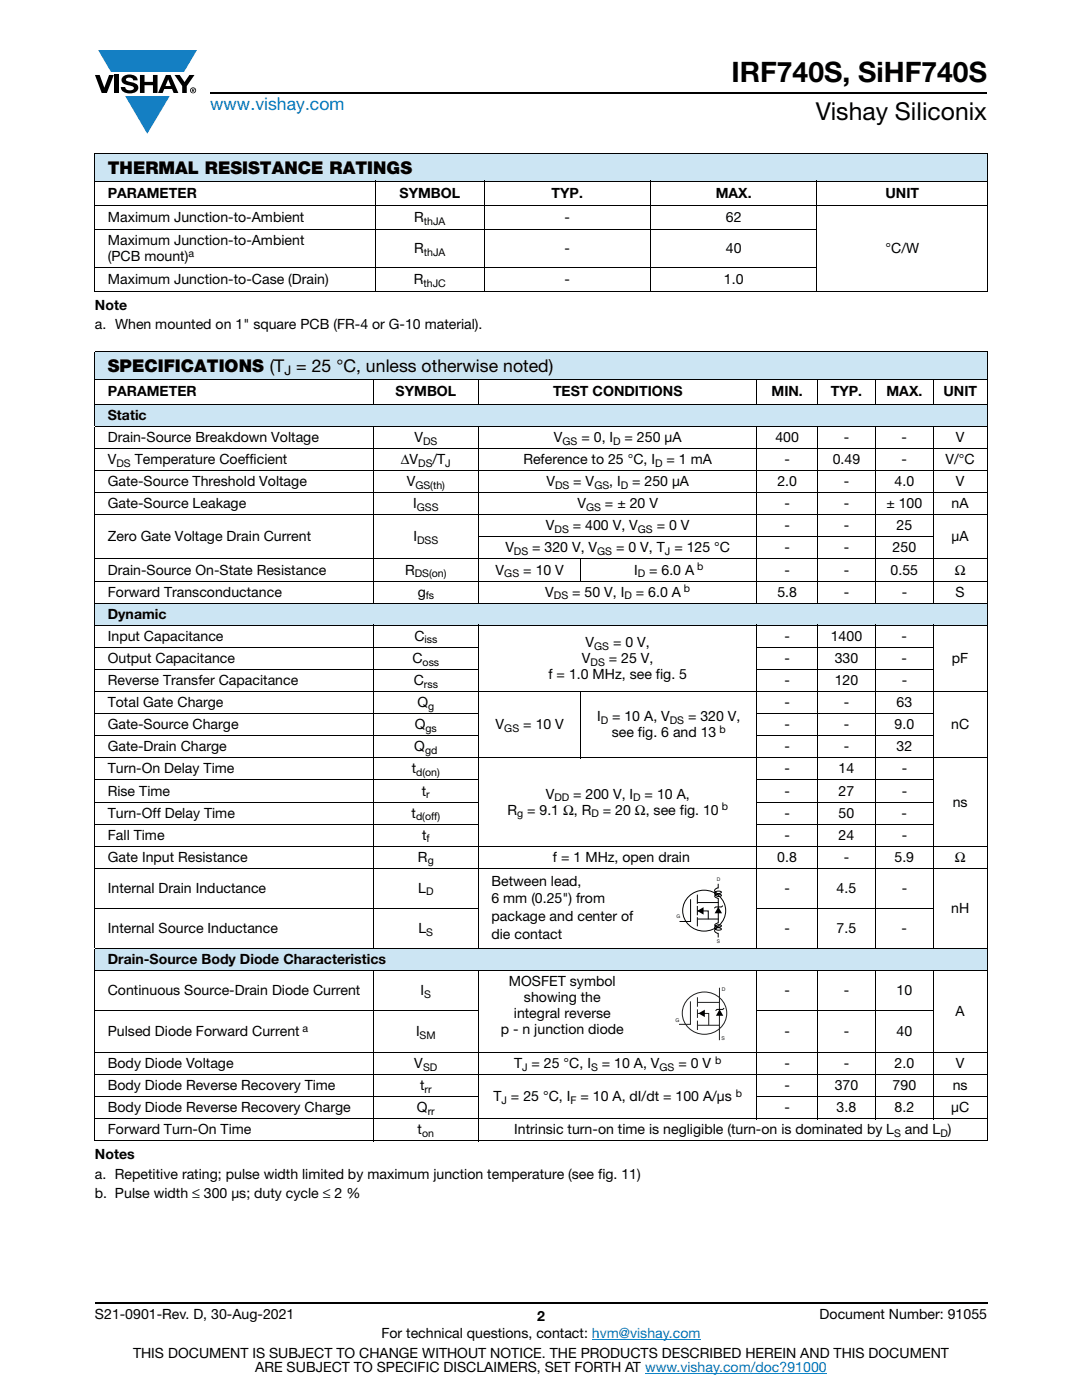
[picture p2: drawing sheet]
<svg xmlns="http://www.w3.org/2000/svg" width="216mm" height="279mm" viewBox="0 0 216 279" stroke-linecap="round" stroke-linejoin="round" font-family="sans-serif">
<defs><g id="words">
<text font-size="5.6" x="145.9" y="16.4">IRF740S, SiHF740S</text>
<text font-size="4.9" x="162.8" y="24">Vishay Siliconix</text>
<text font-size="3.5" fill="#007ec4" x="42" y="21.9">www.vishay.com</text>
<g font-size="3.5">
<text x="21.5" y="34.8">THERMAL RESISTANCE RATINGS</text>
<text x="21.5" y="74.3">SPECIFICATIONS (T = 25 °C, unless otherwise noted)</text>
</g>
<g font-size="2.8">
<text x="21.5" y="39.5">PARAMETER</text>
<text x="79.7" y="39.5">SYMBOL</text>
<text x="110.1" y="39.5">TYP.</text>
<text x="142.8" y="39.5">MAX.</text>
<text x="176.7" y="39.5">UNIT</text>
<text x="21.5" y="44.3">Maximum Junction-to-Ambient</text>
<text x="82.7" y="44.3">R</text>
<text x="112.6" y="44.3">-</text>
<text x="144.8" y="44.3">62</text>
<text x="21.5" y="48.9">Maximum Junction-to-Ambient</text>
<text x="21.5" y="52.1">(PCB mount)</text>
<text x="82.7" y="50.5">R</text>
<text x="112.6" y="50.5">-</text>
<text x="144.8" y="50.5">40</text>
<text x="176.7" y="50.5">°C/W</text>
<text x="21.5" y="56.7">Maximum Junction-to-Case (Drain)</text>
<text x="82.6" y="56.7">R</text>
<text x="112.6" y="56.7">-</text>
<text x="144.4" y="56.7">1.0</text>
<text x="18.9" y="61.8">Note</text>
<text x="18.9" y="65.7">a. When mounted on 1&quot; square PCB (FR-4 or G-10 material).</text>
<text x="21.5" y="79.1">PARAMETER</text>
<text x="21.5" y="83.8">Static</text>
<text x="78.9" y="79.1">SYMBOL</text>
<text x="110.4" y="79.1">TEST CONDITIONS</text>
<text x="153.9" y="79.1">MIN.</text>
<text x="165.8" y="79.1">TYP.</text>
<text x="176.9" y="79.1">MAX.</text>
<text x="188.2" y="79.1">UNIT</text>
<text x="21.5" y="88.2">Drain-Source Breakdown Voltage</text>
<text x="82.7" y="88.2">V</text>
<text x="110.5" y="88.2">V</text>
<text x="116" y="88.2">= 0, I</text>
<text x="124.6" y="88.2">= 250 μA</text>
<text x="154.7" y="88.2">400</text>
<text x="168.4" y="88.2">-</text>
<text x="179.9" y="88.2">-</text>
<text x="190.7" y="88.2">V</text>
<text x="21.5" y="92.6">V</text>
<text x="26.9" y="92.6">Temperature Coefficient</text>
<text x="80" y="92.6">ΔV</text>
<text x="86.3" y="92.6">/T</text>
<text x="104.4" y="92.6">Reference to 25 °C, I</text>
<text x="133" y="92.6">= 1 mA</text>
<text x="156.5" y="92.6">-</text>
<text x="166.2" y="92.6">0.49</text>
<text x="179.9" y="92.6">-</text>
<text x="188.7" y="92.6">V/°C</text>
<text x="21.5" y="97">Gate-Source Threshold Voltage</text>
<text x="21.5" y="101.4">Gate-Source Leakage</text>
<text x="81.1" y="97">V</text>
<text x="82.4" y="101.4">I</text>
<text x="109" y="97">V</text>
<text x="114.4" y="97">= V</text>
<text x="115.2" y="101.4">V</text>
<text x="120.7" y="101.4">= ± 20 V</text>
<text x="121.6" y="97">, I</text>
<text x="126.1" y="97">= 250 μA</text>
<text x="155.1" y="97">2.0</text>
<text x="156.5" y="101.4">-</text>
<text x="168.4" y="101.4">-</text>
<text x="168.4" y="97">-</text>
<text x="176.9" y="101.4">± 100</text>
<text x="178.5" y="97">4.0</text>
<text x="189.9" y="101.4">nA</text>
<text x="190.7" y="97">V</text>
<text x="108.9" y="105.9">V</text>
<text x="114.3" y="105.9">= 400 V, V</text>
<text x="131" y="105.9">= 0 V</text>
<text x="156.5" y="105.9">-</text>
<text x="168.4" y="105.9">-</text>
<text x="178.9" y="105.9">25</text>
<text x="21.5" y="108.1">Zero Gate Voltage Drain Current</text>
<text x="82.5" y="108.1">I</text>
<text x="100.8" y="110.3">V</text>
<text x="106.2" y="110.3">= 320 V, V</text>
<text x="122.9" y="110.3">= 0 V, T = 125 °C</text>
<text x="156.5" y="110.3">-</text>
<text x="168.4" y="110.3">-</text>
<text x="178.1" y="110.3">250</text>
<text x="189.9" y="108.1">μA</text>
<text x="21.5" y="114.7">Drain-Source On-State Resistance</text>
<text x="21.5" y="119.1">Forward Transconductance</text>
<text x="80.8" y="114.7">R</text>
<text x="83.3" y="119.1">g</text>
<text x="98.9" y="114.7">V</text>
<text x="104.4" y="114.7">= 10 V</text>
<text x="108.8" y="119.1">V</text>
<text x="114.2" y="119.1">= 50 V, I</text>
<text x="126.5" y="114.7">I</text>
<text x="126.9" y="119.1">= 6.0 A</text>
<text x="129.5" y="114.7">= 6.0 A</text>
<text x="155.1" y="119.1">5.8</text>
<text x="156.5" y="114.7">-</text>
<text x="168.4" y="114.7">-</text>
<text x="168.4" y="119.1">-</text>
<text x="177.7" y="114.7">0.55</text>
<text x="179.9" y="119.1">-</text>
<text x="190.5" y="114.7">Ω</text>
<text x="190.7" y="119.1">S</text>
<text x="21.5" y="123.5">Dynamic</text>
<text x="21.5" y="127.9">Input Capacitance</text>
<text x="82.7" y="127.9">C</text>
<text x="116.9" y="129.1">V</text>
<text x="122.3" y="129.1">= 0 V,</text>
<text x="156.5" y="127.9">-</text>
<text x="165.8" y="127.9">1400</text>
<text x="179.9" y="127.9">-</text>
<text x="21.5" y="132.3">Output Capacitance</text>
<text x="21.5" y="136.7">Reverse Transfer Capacitance</text>
<text x="82.3" y="132.3">C</text>
<text x="82.5" y="136.7">C</text>
<text x="109.4" y="135.5">f = 1.0 MHz, see fig. 5</text>
<text x="116.1" y="132.3">V</text>
<text x="121.5" y="132.3">= 25 V,</text>
<text x="156.5" y="132.3">-</text>
<text x="156.5" y="136.7">-</text>
<text x="166.6" y="132.3">330</text>
<text x="166.6" y="136.7">120</text>
<text x="179.9" y="132.3">-</text>
<text x="179.9" y="136.7">-</text>
<text x="189.9" y="132.3">pF</text>
<text x="21.5" y="141.1">Total Gate Charge</text>
<text x="83.3" y="141.1">Q</text>
<text x="119.1" y="144">I</text>
<text x="122.1" y="144">= 10 A, V</text>
<text x="137.3" y="144">= 320 V,</text>
<text x="156.5" y="141.1">-</text>
<text x="168.4" y="141.1">-</text>
<text x="178.9" y="141.1">63</text>
<text x="21.5" y="149.9">Gate-Drain Charge</text>
<text x="21.5" y="145.5">Gate-Source Charge</text>
<text x="82.7" y="149.9">Q</text>
<text x="82.8" y="145.5">Q</text>
<text x="98.9" y="145.5">V</text>
<text x="104.4" y="145.5">= 10 V</text>
<text x="122.1" y="147.1">see fig. 6 and 13</text>
<text x="156.5" y="149.9">-</text>
<text x="156.5" y="145.5">-</text>
<text x="168.4" y="149.9">-</text>
<text x="168.4" y="145.5">-</text>
<text x="178.5" y="145.5">9.0</text>
<text x="178.9" y="149.9">32</text>
<text x="189.8" y="145.5">nC</text>
<text x="21.5" y="154.3">Turn-On Delay Time</text>
<text x="82.2" y="154.3">t</text>
<text x="156.5" y="154.3">-</text>
<text x="167.3" y="154.3">14</text>
<text x="179.9" y="154.3">-</text>
<text x="21.5" y="158.8">Rise Time</text>
<text x="84.2" y="158.8">t</text>
<text x="108.9" y="159.4">V</text>
<text x="114.4" y="159.4">= 200 V, I</text>
<text x="128.6" y="159.4">= 10 A,</text>
<text x="156.5" y="158.8">-</text>
<text x="167.3" y="158.8">27</text>
<text x="179.9" y="158.8">-</text>
<text x="190.1" y="161">ns</text>
<text x="21.5" y="167.6">Fall Time</text>
<text x="21.5" y="163.2">Turn-Off Delay Time</text>
<text x="82.1" y="163.2">t</text>
<text x="84.2" y="167.6">t</text>
<text x="101.2" y="162.6">R</text>
<text x="105.2" y="162.6">= 9.1 Ω, R</text>
<text x="120.3" y="162.6">= 20 Ω, see fig. 10</text>
<text x="156.5" y="163.2">-</text>
<text x="156.5" y="167.6">-</text>
<text x="167.3" y="163.2">50</text>
<text x="167.3" y="167.6">24</text>
<text x="179.9" y="163.2">-</text>
<text x="179.9" y="167.6">-</text>
<text x="21.5" y="172">Gate Input Resistance</text>
<text x="83.4" y="172">R</text>
<text x="110.3" y="172">f = 1 MHz, open drain</text>
<text x="155.1" y="172">0.8</text>
<text x="168.3" y="172">-</text>
<text x="178.5" y="172">5.9</text>
<text x="190.5" y="172">Ω</text>
<text x="21.5" y="178.2">Internal Drain Inductance</text>
<text x="83.5" y="178.2">L</text>
<text x="98.1" y="176.7">Between lead,</text>
<text x="156.5" y="178.2">-</text>
<text x="166.9" y="178.2">4.5</text>
<text x="179.9" y="178.2">-</text>
<text x="98.1" y="180.3">6 mm (0.25&quot;) from</text>
<text x="98.1" y="183.8">package and center of</text>
<text x="189.8" y="182.2">nH</text>
<text x="21.5" y="186.2">Internal Source Inductance</text>
<text x="83.5" y="186.2">L</text>
<text x="98.1" y="187.3">die contact</text>
<text x="156.5" y="186.2">-</text>
<text x="166.9" y="186.2">7.5</text>
<text x="179.9" y="186.2">-</text>
<text x="21.5" y="192.4">Drain-Source Body Diode Characteristics</text>
<text x="101.5" y="196.8">MOSFET symbol</text>
<text x="21.5" y="198.6">Continuous Source-Drain Diode Current</text>
<text x="83.9" y="198.6">I</text>
<text x="102.5" y="203.2">integral reverse</text>
<text x="104.5" y="200">showing the</text>
<text x="156.5" y="198.6">-</text>
<text x="168.4" y="198.6">-</text>
<text x="178.9" y="198.6">10</text>
<text x="190.7" y="202.8">A</text>
<text x="21.5" y="206.8">Pulsed Diode Forward Current</text>
<text x="83" y="206.8">I</text>
<text x="99.9" y="206.3">p - n junction diode</text>
<text x="156.5" y="206.8">-</text>
<text x="168.4" y="206.8">-</text>
<text x="178.9" y="206.8">40</text>
<text x="21.5" y="213.2">Body Diode Voltage</text>
<text x="82.7" y="213.2">V</text>
<text x="102.6" y="213.2">T = 25 °C, I</text>
<text x="120.1" y="213.2">= 10 A, V</text>
<text x="135.4" y="213.2">= 0 V</text>
<text x="156.5" y="213.2">-</text>
<text x="168.4" y="213.2">-</text>
<text x="178.5" y="213.2">2.0</text>
<text x="190.7" y="213.2">V</text>
<text x="21.5" y="217.6">Body Diode Reverse Recovery Time</text>
<text x="21.5" y="222">Body Diode Reverse Recovery Charge</text>
<text x="83.2" y="222">Q</text>
<text x="83.8" y="217.6">t</text>
<text x="98.5" y="219.8">T = 25 °C, I</text>
<text x="115.8" y="219.8">= 10 A, dI/dt = 100 A/μs</text>
<text x="156.5" y="217.6">-</text>
<text x="156.5" y="222">-</text>
<text x="166.6" y="217.6">370</text>
<text x="166.9" y="222">3.8</text>
<text x="178.1" y="217.6">790</text>
<text x="178.5" y="222">8.2</text>
<text x="189.8" y="222">μC</text>
<text x="190.1" y="217.6">ns</text>
<text x="21.5" y="226.4">Forward Turn-On Time</text>
<text x="83.3" y="226.4">t</text>
<text x="102.6" y="226.4">Intrinsic turn-on time is negligible (turn-on is dominated by L</text>
<text x="180.6" y="226.4">and L )</text>
<text x="18.9" y="231.4">Notes</text>
<text x="18.9" y="239.1">b. Pulse width ≤ 300 μs; duty cycle ≤ 2 %</text>
<text x="18.9" y="235.2">a. Repetitive rating; pulse width limited by maximum junction temperature (see fig. 11)</text>
<text x="18.9" y="263.3">S21-0901-Rev. D, 30-Aug-2021</text>
<text x="107.2" y="263.6">2</text>
<text x="163.6" y="263.3">Document Number: 91055</text>
<text x="76.1" y="267.1">For technical questions, contact: hvm@vishay.com</text>
<text x="26.5" y="271">THIS DOCUMENT IS SUBJECT TO CHANGE WITHOUT NOTICE. THE PRODUCTS DESCRIBED HEREIN AND THIS DOCUMENT</text>
<text x="50.9" y="273.8">ARE SUBJECT TO SPECIFIC DISCLAIMERS, SET FORTH AT www.vishay.com/doc?91000</text>
</g>
<text font-size="2.6" x="56.8" y="74.9">J</text>
<g font-size="2.1">
<text x="84.6" y="44.8">thJA</text>
<text x="37.6" y="51.2">a</text>
<text x="84.6" y="51">thJA</text>
<text x="84.5" y="57.2">thJC</text>
<text x="84.4" y="88.7">DS</text>
<text x="112.2" y="88.7">GS</text>
<text x="122.4" y="88.7">D</text>
<text x="23.2" y="93.1">DS</text>
<text x="83.4" y="93.1">DS</text>
<text x="88.9" y="93.1">J</text>
<text x="130.7" y="93.1">D</text>
<text x="82.9" y="97.5">GS(th)</text>
<text x="83.2" y="101.9">GSS</text>
<text x="110.7" y="97.5">DS</text>
<text x="116.9" y="101.9">GS</text>
<text x="118.6" y="97.5">GS</text>
<text x="123.9" y="97.5">D</text>
<text x="110.7" y="106.4">DS</text>
<text x="127.3" y="106.4">GS</text>
<text x="83.2" y="108.6">DSS</text>
<text x="102.6" y="110.8">DS</text>
<text x="119.2" y="110.8">GS</text>
<text x="132.7" y="110.8">J</text>
<text x="139.1" y="113.8">b</text>
<text x="82.8" y="115.2">DS(on)</text>
<text x="84.9" y="119.6">fs</text>
<text x="100.6" y="115.2">GS</text>
<text x="110.5" y="119.6">DS</text>
<text x="124.6" y="119.6">D</text>
<text x="127.3" y="115.2">D</text>
<text x="136.5" y="118.2">b</text>
<text x="84.7" y="128.4">iss</text>
<text x="118.6" y="129.6">GS</text>
<text x="84.3" y="132.8">oss</text>
<text x="84.6" y="137.2">rss</text>
<text x="117.9" y="132.8">DS</text>
<text x="85.4" y="141.6">g</text>
<text x="84.9" y="146">gs</text>
<text x="100.6" y="146">GS</text>
<text x="119.9" y="144.5">D</text>
<text x="133.6" y="144.5">DS</text>
<text x="143.6" y="146.3">b</text>
<text x="83.1" y="154.9">d(on)</text>
<text x="84.8" y="150.5">gd</text>
<text x="85.1" y="159.3">r</text>
<text x="110.6" y="159.9">DD</text>
<text x="126.4" y="159.9">D</text>
<text x="144" y="161.7">b</text>
<text x="83" y="163.7">d(off)</text>
<text x="103.2" y="163.1">g</text>
<text x="118" y="163.1">D</text>
<text x="85.1" y="168.1">f</text>
<text x="85.3" y="172.5">g</text>
<text x="85" y="178.7">D</text>
<text x="85.1" y="186.7">S</text>
<text x="84.7" y="199.1">S</text>
<text x="60.4" y="206">a</text>
<text x="83.7" y="207.3">SM</text>
<text x="84.4" y="213.7">SD</text>
<text x="104.2" y="213.7">J</text>
<text x="117.9" y="213.7">S</text>
<text x="131.6" y="213.7">GS</text>
<text x="142.7" y="212.3">b</text>
<text x="84.7" y="218.1">rr</text>
<text x="100.1" y="220.3">J</text>
<text x="113.8" y="220.3">F</text>
<text x="146.8" y="218.9">b</text>
<text x="84.2" y="226.9">on</text>
<text x="85.3" y="222.5">rr</text>
<text x="178.4" y="226.9">S</text>
<text x="187.7" y="226.9">D</text>
</g>
<g font-size="1" fill="#211e1e">
<text x="143" y="175.9">D</text>
<text x="135" y="183.3">G</text>
<text x="143" y="188.3">S</text>
<text x="144" y="197.8">D</text>
<text x="134.8" y="204">G</text>
<text x="144" y="207.6">S</text>
</g>
</g></defs>
<g fill="#147fc3">
<path d="M19.6 10h19.7l-2.6 4.3h-1.1h-13.5z"/>
<path d="M25 19.2h8.9l-4.5 7.5z"/>
</g>
<g fill="#000">
<path d="M18.9 15h1l.9 2.5 1-2.5h.9l-1.4 3.6h-1zM22.9 15h.9v3.6h-.9zM24.6 15.3a2.1 2.1 0 0 1 2.8 .3l.1 .4h-.9a.79 .79 0 0 0-.7-.5 .79 .79 0 0 0-.8 .4l.3 .3 1 .2a1.08 1.08 0 0 1 1.2 1 1.08 1.08 0 0 1-1.1 1.2 1.73 1.73 0 0 1-2.4-1.2h.9a.96 .96 0 0 0 .8 .6 .96 .96 0 0 0 .9-.4 1.31 1.31 0 0 0-1.2-.6 1.03 1.03 0 0 1-1.1-.6 1.03 1.03 0 0 1 .2-1.1zM27.9 15h.9v1.3h1.7v-1.3h.9v3.6h-.9v-1.6h-1.7v1.6h-.9zM34.8 15h1.1l.9 1.4 1-1.4h1l-1.5 2.2v1.4h-.9v-1.4z"/>
<path d="M33.6 15.9l.5 1.3h-1.1zM33.1 15l-1.6 3.6h1l.3-.8h1.5l.3 .8h1l-1.6-3.6z"/>
<path d="M38.4 17.8h.2v.2h-.2zM38.3 17.7v.7h.1v-.3l.4 .3-.2-.3 .2-.2-.1-.2z"/>
<path d="M38.1 18a.46 .46 0 0 1 .9 0 .46 .46 0 0 1-.9 0zM37.9 18a.6 .6 0 0 0 1.2 0 .6 .6 0 0 0-1.2 0z"/>
</g>
<path d="M42 18.6h155M18.9 260h178.1" fill="none" stroke="#000" stroke-width=".36"/>
<path d="M118.1 267.3h21.7M128.7 274h36.3" fill="none" stroke="#007ec4" stroke-width=".2"/>
<path d="M18.9 30.7h178.2v5.5h-178.2z" fill="#cce5f3"/>
<path d="M18.9 30.7h178.3M18.9 36.2h178.3M18.9 30.8v27.3M75 36.1v22.2M96.6 36.1v22.2M129.8 36.1v22.2M163 36.1v22.2M197.1 30.8v27.3M18.9 41h178.3M18.9 45.8h144.2M18.9 53.4h144.2M18.9 58.2h178.3" fill="none" stroke="#000" stroke-width=".2"/>
<g fill="#cce5f3">
<path d="M18.9 70.2h178.1v5.5h-178.1z"/>
<path d="M18.9 80.7h178.1v4.4h-178.1z"/>
<path d="M18.9 120.4h178.1v4.4h-178.1z"/>
<path d="M18.9 189.3h178.1v4.4h-178.1z"/>
</g>
<g fill="none" stroke="#000" stroke-width=".2">
<path d="M18.9 70.2h178.1M18.9 75.7h178.1M18.9 70.3v10.3M74.4 75.6v5.2M95.5 75.6v5.2M151 75.6v5.2M163.1 75.6v5.2M174.7 75.6v5.2M186.2 75.6v5.2M197 70.3v10.3M18.9 80.7h178.1M18.9 85.1h178.1"/>
<path d="M18.9 89.5h178.1M18.9 93.9h178.1M18.9 98.3h178.1M18.9 80.8v4.2M18.9 85.2v35.1M74.4 85v35.5M95.5 85v35.5M151 85v35.5M163.1 85v35.5M174.7 85v35.5M186.2 85v35.5M197 80.8v4.2"/>
<path d="M197 85.2v35.1M18.9 102.7h178.1M18.9 111.5h178.1M18.9 116h178.1M95.4 107.1h90.9M115.9 111.5v4.6M18.9 120.4h178.1M18.9 124.8h178.1M18.9 129.2h76.7M18.9 133.6h76.7M18.9 138h178.1M18.9 120.5v4.2"/>
<path d="M18.9 124.9v64.3M74.4 124.7v64.7M95.5 124.7v64.7M115.9 137.9v13.4M150.9 129.2h35.4M150.9 133.6h35.4M151 124.7v64.7M163.1 124.7v64.7M174.7 124.7v64.7M186.2 124.7v64.7M197 120.5v4.2M197 124.9v64.3"/>
<path d="M18.9 142.4h76.7M18.9 146.8h76.7M18.9 151.2h178.1M18.9 155.7h76.7M150.9 142.4h35.4M150.9 146.8h35.4M150.9 155.7h35.4M18.9 160.1h76.7M18.9 164.5h76.7M18.9 168.9h178.1M18.9 173.3h178.1M137.2 179.1a4.3 4.3 0 0 1 5.3-.9 4.3 4.3 0 0 1 2 5 4.3 4.3 0 0 1-5 2.5 4.3 4.3 0 0 1-3.2-4.7l.2-.7z"/>
<path d="M137.8 179.5v4.4h-2.2M139.1 178.5v1.9M143.3 176.4v.8a.58 .58 0 0 0-.7 .6 .58 .58 0 0 0 .7 .5l.6-.2a.73 .73 0 0 0-.8-.3 .73 .73 0 0 0-.4 .7 .88 .88 0 0 0 1.3 .2 .85 .85 0 0 0-1.4 .2l.7 .4v4.9l-.7 .4a.82 .82 0 0 0 1.4 .2 .76 .76 0 0 0-.9-.2 .76 .76 0 0 0-.4 .7l.6 .3 .6-.2a.72 .72 0 0 0-.8-.2 .72 .72 0 0 0-.4 .7l.6 .4v.8M150.9 160.1h35.4M150.9 164.5h35.4M18.9 181.3h76.7M18.9 189.3h178.1M18.9 193.7h132M18.9 189.4v4.2M18.9 193.8v33.8M74.4 193.6v34.2M95.5 193.6v34.2"/>
<path d="M139.1 183.4h4.3M139.1 181.8h2.2v1.6M139.1 180.8v1.9M139.1 183.1v1.8M139.1 180.1h4.3M144.2 180.7l-.2 .3h-1.2l-.3 .3M150.9 181.3h35.4M151 193.6v29.8M151.1 193.7h23.5M163.1 193.6v29.8M174.7 193.6v29.8M174.8 193.7h22.2"/>
<path d="M186.2 193.6v29.8M197 189.4v4.2M197 193.8v33.8M18.9 201.7h76.7M18.9 210.1h178.1M18.9 214.5h178.1M18.9 218.9h76.7M144.5 201.2l-.3 .3h-1.1l-.3 .2M150.9 201.7h35.4M150.9 218.9h46.1M18.9 223.3h178.1M18.9 227.7h178.1"/>
</g>
<path d="M139.1 181.8l1.3-.7v1.4zM143.3 181l.8 1.3h-1.5zM139.4 202.2l1.2-.7v1.5zM143.6 201.4l.7 1.3h-1.4z" fill="#000"/>
<path d="M137.2 199.5a4.4 4.4 0 0 1 5.5-1 4.4 4.4 0 0 1 2 5.2 4.4 4.4 0 0 1-5.2 2.6 4.4 4.4 0 0 1-3.3-4.9l.2-.7zM137.8 199.8v4.6h-2.3M139.2 199v1.9M143.6 197.1v2.9h-4.4M139.2 202.3h2.2v2.3M139.2 204.6h4.4M139.2 201.4v1.7M139.2 203.7v1.9M143.6 200v7.6" fill="none" stroke="#211e1e" stroke-width=".2"/>
<use href="#words"/>
</svg>
